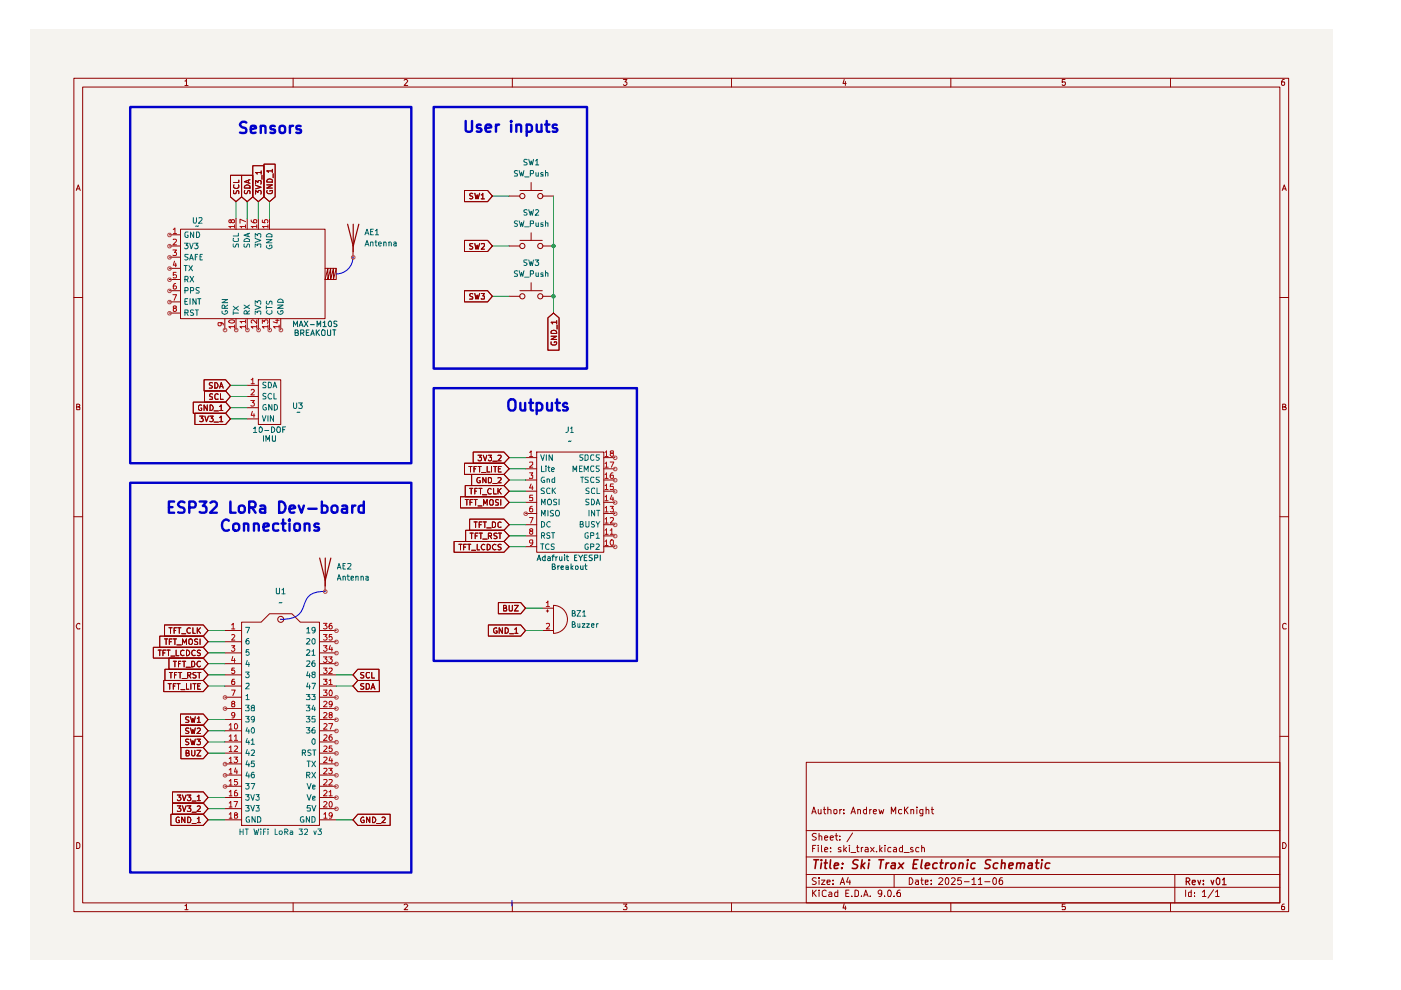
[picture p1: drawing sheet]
<svg xmlns="http://www.w3.org/2000/svg" width="297mm" height="210mm" viewBox="0 0 297 210" stroke-linecap="round" stroke-linejoin="round" font-family="sans-serif">
<path d="M6.3 6.4h276.2v197.1h-276.2z" fill="#f5f3ef"/>
<g fill="none" stroke="#910000" stroke-width=".21">
<path d="M15.7 16.6h257.5v176.7h-257.5zM17.5 18.5h253.9v172.9h-253.9zM39.2 17.2h.2l.1-.4v1.3M39.2 18.1h.7M62.1 16.6v1.9M85.7 17l.2-.2h.3l.2 .3-.7 1h.7M108.6 16.6v1.9M132.2 16.8h.7l-.4 .6 .4 .1v.4l-.2 .2h-.4l-.1-.2M155.1 16.6v1.9M179 16.8l-.3 .9h.7M179.2 17.3v.8M201.6 16.6v1.9"/>
<path d="M225.8 16.8h-.6v.6h.6l.1 .1-.1 .5-.4 .1-.2-.2M248.2 16.6v1.9M272.3 16.8h-.3a.93 .93 0 0 0-.2 1.2h.5l.1-.5-.1-.1h-.5l-.1 .1M48.9 37.2h2.3v4.5l-1.2 1.1-1.1-1.1zM49.6 39.2l-.1 .5 .5 .3 .6-.3-.1-.5M50.6 38.2v.5h-1.1M51.2 37.2h2.4v4.5l-1.2 1.1-1.2-1.1zM51.9 39.5l.4-.3 .4 .1 .3 .2v.4h-1.2zM52.7 38.2v.6M53 38.1l-1.2 .4 1.2 .4M53.6 35.1h2.4v6.6l-1.2 1.1-1.2-1.1zM54.2 39.3l1.2 .4-1.2 .3"/>
<path d="M54.2 39v-.7l.5 .4v-.3h.7l-.1 .6M55.4 36.6h-1.2l.3 .3M55.4 36.2v.7M55.5 37.2v.8M56 34.8h2.3v6.9l-1.2 1.1-1.1-1.1zM56.6 39.2h1.1l-1.1 .7h1.1M56.7 38h.9l.1 .2v.4h-1.1zM57.7 36.2h-1.1l.3 .4M57.7 35.9v.7M57.9 36.8v.9M112.6 38.7v1.7M16.2 40.4l.4-1.2 .4 1.2"/>
<path d="M16.3 40h.5M35.9 52.2h2.4M35.9 49.8h2.4M35.9 54.5h2.4M35.9 56.9h2.4M35.9 59.3h2.4M38.3 48.6h30.6v19h-30.6zM49.5 40.4l.1 .7h.4l.4-.7 .2 .2v.5M50 46.3v2.3M51.9 40.4l-.1 .5 .2 .2h.3l.4-.7 .3 .2v.5M52.4 46.3v2.3M54.2 41.1v-.7l.5 .4 .2-.4h.3l.2 .2-.1 .5"/>
<path d="M54.8 46.3v2.3M56.6 40.4v.3l.3 .4h.6l.2-.2v-.5h-.5v.2M57.1 46.3v2.3M68.9 56.9h2.4v2.4h-2.4l.6-2.4v2.4l.6-2.4v2.4l.6-2.4v2.4l.6-2.4M74.8 52.2v2.3M98.5 51h4.9l1 1.2-1 1.1h-4.9zM98.5 40.4h4.9l1 1.2-1 1.2h-4.9zM100.2 51.6h-.5v.6l.5 .1v.3l-.2 .2-.4-.1M100.2 41.1h-.5a.44 .44 0 0 0 0 .4 .44 .44 0 0 0 .5 .2v.4h-.6M100.7 51.6l.2 1.2 .3-.8 .1 .8 .4-1.2M100.7 41l.2 1.2 .3-.9 .1 .9 .4-1.2M102 51.7h.7v.5l-.7 .6h.7"/>
<path d="M102 41.3h.2l.2-.3v1.2M102 42.2h.7M107.9 41.6h2.3M107.9 52.2h2.3M110.2 40.4h4.8M110.2 51h4.8M112.6 49.4v1.6M112.6 59.9v1.7M115 41.6h2.3M115 52.2h2.3M271.9 40.4l.4-1.2 .4 1.2M272 40h.6"/>
<path d="M15.7 63.1h1.8M35.9 61.6h2.4M35.9 64h2.4M35.9 66.4h2.4M47.7 67.6v2.3M50 67.6v2.3M52.4 67.6v2.3M54.8 67.6v2.3M57.1 67.6v2.3M59.5 67.6v2.3M98.5 61.6h4.9l1 1.2-1 1.2h-4.9zM100.2 62.3h-.5v.4l.5 .2v.3v.2h-.6"/>
<path d="M100.7 62.2l.2 1.2 .3-.8 .1 .8 .4-1.2M102 62.2h.7l-.3 .5 .3 .1v.5h-.7M107.9 62.8h2.3M110.2 61.6h4.8M115 62.8h2.3M116.2 67.4l1.1-1 1.2 1v6.9h-2.3zM116.8 72.5v.5l.3 .2h.6l.2-.2v-.5h-.4v.1M116.8 71.3h1.2l-1.2 .7h1.2M116.8 70.3a.66 .66 0 0 1 .8-.3 .66 .66 0 0 1 .4 .7h-1.2zM118 68.3h-1.2l.4 .4M118 68v.7M118.1 68.9v.9"/>
<path d="M271.4 63.1h1.8M16.3 86.3h.4l.2-.3-.1-.2-.5-.1v1.2h.5l.1-.5-.2-.1M41 85.3h6.8l1.1 1.1-1.1 1.2h-6.8zM41.3 87.6h6.5l1.1 1.2-1.1 1.2h-6.5zM42.3 88.2h.8l-.4 .4 .4 .3-.1 .4h-.7M42.8 85.9h-.4l-.2 .1-.1 .8a.45 .45 0 0 0 .7 .2v-.5h-.2M43.3 80.5h4.5l1.1 1.2-1.1 1.2h-4.5zM43.3 82.9h4.5l1.1 1.2-1.1 1.2h-4.5zM43.4 88.2l.4 1.2 .4-1.2M43.9 85.9v1.1l-.6-1.1v1.1M44.4 88.2h.8l-.4 .4 .4 .3-.1 .4h-.7M44.5 85.9l.5 .1 .2 .5a.57 .57 0 0 1-.7 .5z"/>
<path d="M45 83.6l-.4-.1-.2 .2v.3l.6 .2v.5h-.6M45 81.2h-.6v.4l.5 .2 .1 .3-.1 .2h-.5M45.4 87.1h.9M45.4 89.5h.9M45.6 81.1a.66 .66 0 0 1 .6 .4 .66 .66 0 0 1-.2 .8h-.4zM46.2 83.7l-.3-.2-.3 .3v.6l.1 .3 .5-.1M46.6 86.2l.3-.3v1.1M46.6 82.3l.3-1.2 .4 1.2M46.6 88.6l.3-.4v1.2M46.6 87h.6M46.6 89.4h.6M46.7 82h.5"/>
<path d="M46.7 83.5v1.2h.6M52.4 81.7h2.4M52.4 84.1h2.4M52.4 86.4h2.4M52.4 88.8h2.4M54.8 80.5h4.7v9.5h-4.7zM98.5 98.2h8.3l1.1 1.2-1.1 1.2h-8.3zM99.4 98.9h.7M99.7 98.9v1.2M100.3 95.8h6.5l1.1 1.2-1.1 1.2h-6.5zM100.5 99.4h.3M101 98.9h-.5v1.2"/>
<path d="M101.3 96.5h.8l-.4 .4 .4 .3-.1 .4-.5 .1-.2-.2M101.3 98.9h.7M101.7 98.9v1.2M102.4 96.5l.5 1.2 .3-1.2M103.3 98.9v1.2h.6M103.5 96.5h.7l-.3 .4 .3 .1v.5l-.1 .2h-.4l-.2-.2M104.2 98.9v1.2M104.5 97.8h.9M104.6 98.9h.7M105 98.9v1.2M105.6 96.6l.6-.1 .1 .2-.1 .3-.6 .7h.7M105.7 99.4h.4"/>
<path d="M106.3 98.9h-.6v1.2h.6M111.4 97h2.4M111.4 99.4h2.4M113.8 95.8h14.2v21.3h-14.2zM128 97h2.4M128 99.4h2.4M271.9 86.3l.6-.1v-.4l-.6-.1v1.2h.6l.2-.4-.3-.2M15.7 109.6h1.8M96.3 114.8h10.5l1.1 1.1-1.1 1.2h-10.5zM97.3 115.4h.7M97.6 105.3h9.2l1.1 1.2-1.1 1.2h-9.2zM97.6 115.4v1.2"/>
<path d="M98.3 116h.4M98.6 103h8.2l1.1 1.1-1.1 1.2h-8.2zM98.6 105.9h.7M98.7 112.4h8.1l1.1 1.2-1.1 1.2h-8.1zM98.9 115.4h-.6v1.2M99 105.9v1.2M99.1 115.4h.7M99.5 115.4v1.2M99.6 110.1h7.2l1.1 1.2-1.1 1.1h-7.2zM99.6 103.5h.6M99.7 106.5h.4M99.7 113h.6"/>
<path d="M99.9 103.5v1.2M100 100.6h6.8l1.1 1.2-1.1 1.2h-6.8zM100 113v1.2M100 116.7h.8M100.2 105.9h-.5v1.2M100.5 110.7h.7M100.5 105.9h.7M100.7 104.1h.3M100.8 113.6h.4M100.8 105.9v1.2M100.8 110.7v1.1M101.2 103.5h-.5v1.2"/>
<path d="M101.2 115.4v1.2h.5M101.3 113h-.5v1.2M101.3 107.3h.9M101.5 103.5h.7M101.6 111.3h.4M101.6 113h.7M101.8 101.3h-.5l-.2 .5 .2 .6 .6-.1v-.4h-.3M101.9 103.5v1.2M101.9 113v1.2M102.1 100.2h.9M102.2 110.7h-.6v1.1M102.3 104.9h.9"/>
<path d="M102.4 114.3h.9M102.4 110.7h.7M102.5 107.1v-1.2l.4 .9 .4-.9v1.2M102.8 115.5a.55 .55 0 0 0-.8 .5 .55 .55 0 0 0 .8 .5M102.8 110.7v1.1M103 101.3v1.1l-.6-1.1v1.1M103.2 111.9h.9M103.3 115.4l.6 .2 .1 .3-.1 .5-.4 .2h-.2zM103.5 113.6h.6l.1-.5-.7-.1v1.2M103.5 101.3h.6l.1 .2v.6l-.1 .3h-.6zM103.9 106.1l.2-.2 .5 .2v.8l-.2 .2h-.4l-.2-.3zM103.9 113.6l.3 .6"/>
<path d="M104.1 103.7l-.2-.2a.67 .67 0 0 0-.5 .6 .67 .67 0 0 0 .2 .6l.5-.1M104.4 110.7h.3l.4 .2v.7l-.4 .2h-.3zM104.5 102.5h.9M104.6 103.5v1.2h.6M105.2 115.5a.55 .55 0 0 0-.8 .5 .55 .55 0 0 0 .8 .5M105.4 113.1h-.7v.4l.7 .4-.2 .3-.5-.1M105.6 101.3h.6l.1 .1-.1 .4-.6 .6h.7M105.6 103.5v1.2M105.7 106l-.5-.1-.1 .2v.3l.6 .3-.1 .4h-.5M105.7 113h.6M105.7 104.1l.6 .6M106 113v1.2"/>
<path d="M106.2 105.9v1.2M106.3 110.7h-.4l-.3 .2v.7l.3 .2h.4M106.3 115.5l-.5-.1-.2 .3 .1 .2 .5 .2v.4h-.6M106.3 103.5l-.7 .7M111.4 101.8h2.4M111.4 104.1h2.4M111.4 106.5h2.4M111.4 108.9h2.4M111.4 111.3h2.4M111.4 113.6h2.4M111.4 115.9h2.4M128 101.8h2.4"/>
<path d="M128 104.1h2.4M128 106.5h2.4M128 108.9h2.4M128 111.3h2.4M128 113.6h2.4M128 115.9h2.4M271.4 109.6h1.8M16.9 132.3l-.1-.1a.66 .66 0 0 0-.6 .4 .66 .66 0 0 0 .2 .7h.5M32.5 137.2h10.6l1 1.2-1 1.1h-10.6zM33.5 137.8h.7M33.9 134.9h9.2l1 1.2-1 1.1h-9.2zM33.9 137.8v1.2"/>
<path d="M34.5 138.4h.5M34.9 132.5h8.2l1 1.2-1 1.2h-8.2zM34.9 135.5h.7M35.1 137.8h-.6v1.2M35.2 135.5v1.2M35.4 137.8h.7M35.7 137.8v1.2M35.8 139.5h7.3l1 1.2-1 1.2h-7.3zM35.8 133.1h.7M35.9 136.1h.4M36.2 133.1v1.2M36.2 139.1h.9"/>
<path d="M36.5 135.5h-.6v1.2M36.7 135.5h.7M36.9 133.7h.4M37.1 135.5v1.2M37.3 137.8v1.2h.6M37.4 133.1h-.5v1.2M37.5 136.7h.9M37.7 133.1h.7M38 133.1v1.2M38.5 134.4h.9M38.7 136.7v-1.2l.4 .8 .4-.8v1.2M39 137.9l-.2-.1a.6 .6 0 0 0-.5 .6 .6 .6 0 0 0 .5 .6l.2-.1"/>
<path d="M39.5 137.8a.6 .6 0 0 1 .7 .6 .6 .6 0 0 1-.7 .6zM40 135.6l.6-.1a.65 .65 0 0 1 .2 .6 .65 .65 0 0 1-.5 .6l-.3-.2zM40.4 133.2l-.3-.1a.6 .6 0 0 0-.5 .6 .6 .6 0 0 0 .5 .6l.3-.1M40.9 133.1v1.2h.5M41.4 137.9l-.3-.1a.6 .6 0 0 0-.5 .6 .6 .6 0 0 0 .5 .6l.3-.1M41.8 133.1v1.2M41.9 135.6l-.4-.1-.3 .2 .3 .4 .4 .1v.4h-.7M42 133.6l.5 .7M42.4 135.5v1.2M42.5 137.9h-.6v.4l.5 .2 .1 .3-.3 .2-.4-.1M42.5 133.1l-.7 .7M47.7 133.7h3.5"/>
<path d="M47.7 138.4h3.5M47.7 136.1h3.5M51.2 131.9h4.2l1.7-1.8h4.8l1.8 1.8h4v43.1h-16.5zM59.6 131.3h.1M67.7 133.7h3.6M67.7 138.4h3.6M67.7 136.1h3.6M68.9 123v2.4M103.5 132.5h6.9l1 1.2-1 1.2h-6.9zM105.3 133.2l-.2-.1a.61 .61 0 0 0-.5 .6 .61 .61 0 0 0 .6 .6l.2-.1v-.4h-.2M105.7 127.8h4.7l1 1.1-1 1.2h-4.7zM106.5 133.1v1.2l-.7-1.2v1.2"/>
<path d="M106.8 128.9h.6v-.4l-.2-.1h-.4v1.1h.6v-.3l-.2-.3M107.1 133.1l.6 .2 .1 .3-.1 .5-.3 .2h-.3zM107.9 128.4l.1 1.1h.5l.1-1.1M108 134.4h.9M109.1 128.4h.8l-.8 1.1h.8M109.1 133.4l.4-.3v1.2M109.1 134.3h.7M115 128.9h2.3M115 133.7h2.3M115.8 129.5h.5M116.1 129.3v.5M117.4 128.4a2.96 2.96 0 0 1 2.9 2.9 2.96 2.96 0 0 1-2.9 3z"/>
<path d="M272.7 132.3l-.4-.1-.4 .3v.6l.2 .2h.6M15.7 156.1h1.8M34.7 144.3h8.4l1 1.2-1 1.1h-8.4zM35 141.9h8.1l1 1.2-1 1.2h-8.1zM35.6 144.9h.7M35.9 142.6h.7M36 144.9v1.2M36.2 142.6v1.2M36.7 145.5h.4M36.7 140.2h.7M37 143.1h.3M37.1 140.2v1.2"/>
<path d="M37.3 144.9h-.6v1.2M37.5 142.6h-.5v1.2M37.5 144.9h.7M37.8 144.9v1.2M37.8 142.6h.7M37.8 140.7h.4M38.2 142.6v1.2M38.3 151.4h4.8l1 1.2-1 1.2h-4.8zM38.3 156.1h4.8l1 1.2-1 1.2h-4.8zM38.3 153.8h4.8l1 1.1-1 1.2h-4.8zM38.4 158.5h4.7l1 1.2-1 1.2h-4.7zM38.4 140.2h-.6v1.2"/>
<path d="M38.4 146.2h.8M38.6 143.8h.9M38.7 140.2h.7M39 140.2v1.2M39.5 159.7h.4l.1-.2v-.3l-.1-.1h-.4v1.2l.5-.1 .1-.3-.2-.2M39.5 141.5h.9M39.5 144.9v1.2h.5M39.8 143.2l.6-.1v-.5h-.6v1.2M40 152.1l-.5-.1-.1 .1v.4l.6 .3-.1 .4h-.5M40 156.8h-.6v.3l.6 .5-.2 .3-.4-.1M40 154.4l-.5-.1-.1 .2v.4l.6 .3-.2 .3-.4-.1M40 143.2l.5 .6"/>
<path d="M40.4 152l.3 1.2 .2-.9 .2 .9 .3-1.2M40.4 156.7l.3 1.2 .2-.8 .2 .8 .3-1.2M40.4 154.3l.3 1.2 .2-.8 .2 .8 .3-1.2M40.5 144.9v1.2M40.6 159.1v.9a.35 .35 0 0 0 .4 .3 .35 .35 0 0 0 .3-.3v-.9M40.6 140.2h.5a.66 .66 0 0 1 .2 .8 .66 .66 0 0 1-.7 .4zM40.9 144.9h.7M41.2 144.9v1.2M41.6 142.6h-.5l-.2 .1 .2 .4 .5 .2v.3l-.2 .2-.5-.1M41.7 159.1h.9l-.9 1.2h.9M41.7 156.7h.8l-.4 .4 .3 .1v.6h-.7M41.8 152.3l.4-.3v1.2"/>
<path d="M41.8 154.5l.4-.2 .3 .4-.8 .8h.8M41.8 153.2h.7M41.9 145.5h.4M41.9 142.6h.7M42.2 142.6v1.2M42.5 144.9h-.6v1.2h.6M42.5 140.3l-.5-.1a.67 .67 0 0 0-.3 .7 .67 .67 0 0 0 .5 .5l.3-.2M47.7 145.5h3.5M47.7 143.1h3.5M47.7 140.7h3.5M47.7 147.8h3.5M47.7 150.2h3.5"/>
<path d="M47.7 152.6h3.5M47.7 154.9h3.5M47.7 157.3h3.5M47.7 159.7h3.5M67.7 145.5h3.6M67.7 143.1h3.6M67.7 140.7h3.6M67.7 147.8h3.6M67.7 150.2h3.6M67.7 152.6h3.6M67.7 154.9h3.6M67.7 157.3h3.6"/>
<path d="M67.7 159.7h3.6M75.9 144.3h4.5v2.3h-4.5l-1.1-1.1zM75.9 141.9h4.4v2.4h-4.4l-1.1-1.2zM77.1 144.9h-.5l-.1 .2 .1 .4 .5 .1v.4l-.1 .1-.5-.1M77.1 142.6h-.5l-.1 .1 .1 .4 .5 .2v.3l-.1 .2-.5-.1M77.6 144.9h.5l.2 .3v.6l-.3 .3h-.4zM78.3 142.7l-.5-.1-.2 .2 .1 .8 .3 .2 .3-.2M78.7 146.1l.4-1.2 .4 1.2M78.8 142.6v1.2h.6M78.8 145.8h.5M271.4 156.1h1.8M16.3 178.6h.3l.3 .4v.6l-.3 .3h-.3z"/>
<path d="M36.2 172.6h6.9l1 1.2-1 1.2h-6.9zM36.6 167.9h6.5l1 1.2-1 1.2h-6.5zM36.6 170.3h6.5l1 1.1-1 1.2h-6.5zM37.6 168.6h.8l-.5 .4 .4 .1 .1 .4-.3 .3h-.3l-.2-.2M37.6 170.9h.8l-.5 .5 .5 .1v.4l-.2 .1h-.6M38 173.3l-.3-.1-.4 .4v.6l.2 .2h.5v-.5h-.2M38.7 168.6l.3 1.2 .5-1.2M38.7 170.9l.3 1.1 .5-1.1M39.2 173.2v1.2l-.7-1.2v1.2M39.7 168.6h.8l-.5 .4 .5 .2-.1 .5-.5 .1-.2-.2M39.7 170.9h.8l-.5 .5h.4l.1 .1-.1 .5h-.7M39.8 173.2a.66 .66 0 0 1 .6 .5 .66 .66 0 0 1-.2 .7h-.4z"/>
<path d="M40.7 174.6h.9M40.7 169.8h.9M40.7 172.2h.9M41.8 173.6l.4-.4v1.2M41.8 168.9l.4-.3v1.2M41.8 171l.4-.1 .3 .3-.8 .8h.8M41.8 174.4h.7M41.8 169.8h.7M47.7 162h3.5M47.7 164.3h3.5M47.7 166.7h3.5M47.7 169.1h3.5"/>
<path d="M47.7 171.4h3.5M47.7 173.8h3.5M67.7 162h3.6M67.7 164.3h3.6M67.7 166.7h3.6M67.7 169.1h3.6M67.7 171.4h3.6M67.7 173.8h3.6M75.9 172.6h6.8v2.4h-6.8l-1.1-1.2zM77.1 173.3l-.1-.1a.66 .66 0 0 0-.5 .5 .66 .66 0 0 0 .2 .7l.5-.1v-.4h-.2M78.4 173.2v1.2l-.7-1.2v1.2M79 173.2a.66 .66 0 0 1 .6 .5 .66 .66 0 0 1-.2 .7h-.4z"/>
<path d="M79.8 174.6h1M81 173.4l.4-.2 .3 .4-.8 .8h.8M170.9 161.6h100.5v29.8h-100.5zM170.9 176.1h100.5M172.1 172.6l.5-1.5 .5 1.5M172.2 172.1h.7M172.3 179.9h.4M173 179.2h-.7v1.4M173.1 176.8l-.6-.1-.3 .3 .1 .3 .7 .2 .1 .2a.51 .51 0 0 1-.4 .4 .51 .51 0 0 1-.5 0M173.5 179.2v.1M173.5 171.6l.1 .9 .3 .1 .2-.2M173.5 179.7v.9"/>
<path d="M173.7 177.3l.3-.1 .2 .2v.7M173.7 176.7v1.4M174.1 171.6v1M174.2 179.2v1.2l.1 .2M174.6 171.6h.5M174.8 171.1v1.2l.3 .3M174.8 177.6l.7-.1-.1-.2-.4-.1-.2 .2 .1 .7h.5M175.5 171.7l.4-.1 .3 .2v.8M175.5 171.1v1.5M176 177.6l.7-.1-.1-.2-.4-.1-.2 .2 .1 .7h.5M176.1 179.7v.2M176.8 171.7h.1a.36 .36 0 0 1 .6 .2l-.1 .6-.4 .1-.2-.2z"/>
<path d="M177 177.2h.6M177.3 176.7v1.2l.3 .2M178.1 178v.1M178.1 177.3v.1M178.1 171.6v1M178.3 179.7a.35 .35 0 0 0-.4 0 .35 .35 0 0 0-.2 .3l.6 .3v.3h-.6M178.5 171.6l-.4 .3M178.9 172.4v.2M178.9 171.7v.1M178.9 179.2v1.4M179.5 179.7l-.6 .6M180.1 179.2v.1"/>
<path d="M180.1 179.7v.9M180.4 172.6l.5-1.5 .5 1.5M180.6 172.1h.7M180.8 176.6l-1.2 1.9M181.6 179.7h.5M181.8 179.2v1.2l.1 .2h.2M181.9 171.7l.4-.1 .2 .2v.8M181.9 171.6v1M182.6 179.7v.9M183 179.7l-.4 .1v.2M183.5 179.7h.4l.2 .2v.7h-.6l-.1-.3 .2-.2 .5-.1M183.7 171.7l-.4-.1-.3 .3v.4l.3 .3 .4-.1"/>
<path d="M183.7 171.1v1.5M184.4 171.6v1M184.6 179.7l.7 .9M184.7 171.6l-.3 .3M185.2 172h.6l-.1-.4-.5 .2v.5l.2 .3 .4-.1M185.3 179.7l-.7 .9M186.4 171.6l.2 1 .3-.7 .2 .7 .3-1M186.5 179.2v1.4M187 179.7l-.5 .6M187.6 179.2v.1M187.6 179.7v.9M188.9 179.7h-.4a.59 .59 0 0 0-.1 .9h.5"/>
<path d="M189 172.6v-1.5l.4 1 .5-1v1.5M189.5 179.7h.4l.2 .2v.7h-.6v-.4l.6-.2M191.2 171.7l-.4-.1-.3 .3v.4l.3 .3 .4-.1M191.3 179.2v1.4l-.5-.1a.6 .6 0 0 1 .1-.8h.4M191.8 171.1v1.5M191.9 171.7l.6 .9M192.5 171.1l-.7 .9M193.1 171.7h.6v.9M193.1 171.6v1M193.5 179.7h-.3l-.2 .2 .2 .3 .4 .1-.1 .3h-.5M194.4 171.1v.2M194.4 171.6v1"/>
<path d="M194.8 179.7h-.4a.59 .59 0 0 0-.1 .9h.5M195.4 179.8l.2-.1h.3l.1 .9M195.4 179.2v1.4M195.7 171.6l-.1 1.4h-.5M195.7 171.7l-.5-.1-.2 .3v.4l.2 .3 .5-.1M196.3 171.7l.5-.1 .1 .2v.8M196.3 171.1v1.5M197.4 171.6h.6M197.6 171.1v1.2l.4 .3M271.9 178.6a.65 .65 0 0 1 .8 .7 .65 .65 0 0 1-.8 .6zM39.2 192h.2l.1-.3v1.2M39.2 192.9h.7"/>
<path d="M62.1 191.4v1.9M85.7 191.9l.2-.2h.3l.2 .2-.7 1h.7M108.6 191.4v1.9M132.2 191.7h.7l-.4 .5 .4 .2v.3l-.1 .2-.6-.1M155.1 191.4v1.9M170.9 188.1h100.5M170.9 185.4h100.5M170.9 181.7h100.5M172.3 188.7v1.4M172.5 189.3l.6 .8M173.1 186.2l-.6-.1-.3 .3 .3 .4 .6 .3a.51 .51 0 0 1-.4 .4 .51 .51 0 0 1-.5 0M173.1 188.7l-.8 .8"/>
<path d="M173.7 188.7v.2M173.7 186.1v.2M173.7 186.6v.9M173.7 189.1v1M174.2 186.6h.7l-.7 .9h.7M174.8 180.2l.7-.2-.1-.3h-.4l-.2 .2 .1 .7h.5M175.2 188.9l-.4-.2-.5 .4 .1 .8 .2 .2 .6-.1M175.3 187l.7-.1-.1-.3h-.5l-.1 .2 .1 .7h.5M175.8 189.2l.4-.1 .2 .3v.7h-.6l-.1-.4 .7-.2M176.1 180.5v.1M176.6 187.4v.1M176.6 186.6v.2"/>
<path d="M177.6 188.7v1.4h-.6v-.9h.6M178.1 187.5l.5-1.4 .5 1.4M178.3 187.1h.6M179 191.6l-.3 .9h.7M179.1 180.1l.4 .5M179.2 192.1v.8M179.3 189.4h.5M179.8 186l-.3 1h.8M180 188.7h-.7v1.4h.7M180.2 186.6v.9M180.4 180.8h1M180.6 190v.1"/>
<path d="M181.3 188.7h.3l.4 .4v.6l-.2 .4h-.5zM182.6 190v.1M183.1 190.1l.5-1.4 .5 1.4M183.2 189.7h.7M184.5 190v.1M185.8 180.5v.1M186.6 180.1l.4 .5M186.9 189.3v.2l-.5 .1-.2-.3v-.3l.2-.3 .5 .2v.8l-.2 .4h-.3M187.5 190v.1M188.2 189l.3-.3a.78 .78 0 0 1 .6 .6 .78 .78 0 0 1-.3 .8l-.5-.1zM189.6 190v.1M189.6 185.4v2.7"/>
<path d="M190.8 188.7l-.5 .2-.1 .9 .1 .3 .6-.1-.1-.7-.4-.1-.2 .3M191.7 180.8h1.1M192.8 186.1a.72 .72 0 0 1 .8 .7 .72 .72 0 0 1-.8 .7zM194.1 186.6h.5l.1 .9M194.7 186.9h-.4l-.2 .3 .2 .3h.4M195.2 186.6h.5M195.4 186.1v1.2l.3 .2M196.2 187l.6-.1v-.3h-.6v.9h.6M197.4 187.4v.1M197.4 186.6v.2M199.1 186.3v-.1a.47 .47 0 0 1 .8 .3l-.9 1h.9M200.5 186.3l.2-.2a.8 .8 0 0 1 .5 .7 .8 .8 0 0 1-.5 .7l-.2-.1-.1-.5z"/>
<path d="M201.6 191.4v1.9M201.8 186.3l.1-.2h.4l.2 .4-.8 1h.8M203.8 186.1h-.7l-.1 .7 .3-.2 .4 .1 .2 .6a.52 .52 0 0 1-.9 .1M204.5 186.9h1M206.1 186.5l.4-.4v1.4M206.1 187.5h.8M207.4 186.5l.5-.4v1.4M207.4 187.5h.8M208.8 186.9h1.1M210.7 186.2l.3-.1 .2 .3v.9l-.2 .2a.78 .78 0 0 1-.6-.5 .78 .78 0 0 1 .3-.8zM212.5 186.1a.59 .59 0 0 0-.7 .6l.1 .8h.6v-.8l-.4-.1-.3 .3M225.8 191.7h-.6v.6l.6-.1 .1 .2-.1 .5-.6-.1"/>
<path d="M248.2 191.4v1.9M249.1 185.4v6M251.4 188.7v1.4M252.6 188.7v1.4h-.5l-.1-.8 .2-.2 .4 .1M253.2 190v.1M253.2 189.2v.2M254.9 189.1l.5-.4v1.4M254.9 190.1h.8M257.3 188.6l-1.2 1.8M257.7 189.1l.4-.4v1.4M257.7 190.1h.8M272.3 191.7h-.3a.93 .93 0 0 0-.2 1.2h.5l.1-.5-.1-.2h-.5l-.1 .2"/>
<circle cx="110.7" cy="41.6" r=".55"/>
<circle cx="110.7" cy="52.2" r=".55"/>
<circle cx="114.6" cy="41.6" r=".55"/>
<circle cx="114.6" cy="52.2" r=".55"/>
<circle cx="110.7" cy="62.8" r=".55"/>
<circle cx="114.6" cy="62.8" r=".55"/>
<circle cx="59.5" cy="131.3" r=".64"/>
</g>
<g fill="none" stroke="#910000" stroke-width=".25">
<path d="M73.7 47.5l1.2 4.7 1.2-4.7M74.9 47.5v5.9M67.8 118.3l1.2 4.8 1.1-4.8M69 118.3v5.9M251.5 186.9h.5l.3-.3v-.2l-.3-.3h-.5v1.5M251.8 186.9l.5 .7M252.8 187.1l.6-.1v-.4h-.5l-.1 .2 .1 .7h.5M254 186.6l.3 1 .3-1M255.1 187.4v.2M255.1 186.6v.2M256.8 186.6l.3 1 .2-1M258 186.2l.3-.1 .3 .3v.8l-.3 .4a.9 .9 0 0 1-.3-1.4z"/>
<path d="M259.2 186.6l.3-.5v1.5M259.2 187.6h.8"/>
</g>
<g fill="none" stroke="#910000" stroke-width=".34">
<path d="M172.6 182.3h1M173.1 182.3l-.3 1.8M174.2 182.3v.2M174.2 183l-.2 1.1M174.8 183h.6M175.1 182.3l-.2 1.8h.4M176.1 182.3l-.2 1.6 .3 .2M176.9 183.6l.9-.2-.1-.4h-.7l-.1 .9 .1 .2h.6M178.5 184v.1M178.6 183v.2M181.9 182.4l-.6-.1-.5 .4 .2 .4 .8 .4 .1 .1-.2 .4-.3 .1h-.7M182.8 182.3l-.3 1.8"/>
<path d="M182.8 183.5l.5 .6M183.4 183l-.8 .6M184.2 183l-.1 1.1M184.3 182.3l-.1 .2 .2-.1-.1-.1-.1 .2M186.4 182.3h1M186.9 182.3l-.3 1.8M188 183l-.2 1.1M188.5 183l-.6 .3M189.1 183h.7l-.1 1.1M189.8 183.4l-.8 .2a.36 .36 0 0 0 .1 .5h.6M190.6 183l.8 1.1M191.6 183l-1.2 1.1"/>
<path d="M193.6 183.2h.7M194.6 182.3h-.8l-.3 1.8h.9M195.5 182.3l-.3 1.6 .3 .2M196.2 183.6l.9-.2-.1-.4h-.7l-.1 .9 .1 .2h.6M198.7 183a.65 .65 0 0 0-.9 .3v.7a.64 .64 0 0 0 .8 .1M199.3 183h.7M199.6 182.3l-.2 1.6 .4 .2M200.6 183l-.2 1.1M201.2 183h-.5l-.1 .3M201.6 183.3l.4-.3h.4l.2 .3-.1 .5a.56 .56 0 0 1-.9 .2zM203.5 183.1l.2-.1h.4l-.1 1.1M203.5 183l-.2 1.1"/>
<path d="M205.1 183l-.1 1.1M205.2 182.3l-.1 .1v.1l.1-.2-.1 .2M206.8 183h-.7l-.3 .8 .3 .3h.6M210.1 182.4a.73 .73 0 0 0-1.1 .3v.4l.7 .3 .2 .4a.79 .79 0 0 1-1.1 .3M211.6 183a.65 .65 0 0 0-.9 .3v.7l.2 .1h.5M212.3 183.1l.4-.1h.4l-.1 1.1M212.4 182.3l-.1 1.8M213.9 183.6l.9-.2v-.4h-.6l-.2 .2v.9h.6M215.6 183.1l.3-.1h.4v1.1M215.6 183l-.1 1.1M216.4 183.2a.47 .47 0 0 1 .4-.2 .47 .47 0 0 1 .5 .2l-.2 .9M218.1 183h.8l-.1 1.1"/>
<path d="M218.9 183.4l-.9 .2a.36 .36 0 0 0 .2 .5h.6M219.5 183h.8M219.9 182.3l-.2 1.6 .4 .2M220.9 183l-.2 1.1M221 182.3l-.1 .2 .2-.1-.1-.1-.1 .2M222.6 183h-.8l-.2 .8 .3 .3h.5"/>
</g>
<g fill="none" stroke="#004848" stroke-width=".21">
<path d="M62.2 69.3v-1.2l.5 .8 .4-.8v1.2M62.6 70.5l.6-.1v-.2l-.2-.3h-.4v1.2h.6v-.5l-.2-.1M63.4 69.3l.4-1.2 .5 1.2M63.6 68.9h.5M63.8 70.6h.5l.1-.2v-.3l-.1-.2h-.5v1.2M64.1 70.6l.3 .5M64.5 68.1l.8 1.2M64.9 70.5h.5M65.3 68.1l-.8 1.2M65.5 69.9h-.6v1.2h.6M65.8 68.8h.8M65.9 71.1l.4-1.2 .3 1.2"/>
<path d="M66 70.8h.5M67.1 69.9v1.2M67.2 69.3v-1.2l.4 .8 .4-.8v1.2M67.2 70.4l.5 .7M67.7 69.9l-.6 .7M68.4 69.9l.5 .2v.9l-.2 .1h-.4a.86 .86 0 0 1 .1-1.2zM68.5 68.4l.3-.3v1.2M68.5 69.3h.7M69.4 69.9v1.1l.2 .1 .5-.1v-1.1M69.8 68.2l.2-.1 .3 .2v.7l-.4 .3a.7 .7 0 0 1-.1-1.1zM70.5 69.9h.7M70.9 69.9v1.2"/>
<path d="M71.5 68.2h-.7v.3l.7 .4-.3 .4-.4-.1M53.8 90.8l.3-.3v1.2M53.8 91.7h.6M55 90.6l.3-.1a.64 .64 0 0 1 .4 .6 .64 .64 0 0 1-.5 .6l-.3-.3zM55.9 92.4v1.2M56.1 91.3h.9M56.4 93.6v-1.2l.4 .8 .3-.8v1.2M57.6 90.5a.6 .6 0 0 1 .7 .6 .6 .6 0 0 1-.7 .6zM57.7 92.4l.1 1.2h.5l.1-1.2M58.9 90.5l.5 .2v.8l-.5 .2a.78 .78 0 0 1 0-1.2zM59.9 91.1h.5M60.5 90.5h-.6v1.2"/>
<path d="M113.9 118.9l.4-1.2 .3 1.2M114 118.5h.6M115.6 118.1l-.4-.1-.2 .3v.3l.2 .3 .4-.1M115.6 117.7v1.2M116.2 118.1l.3-.1 .2 .2v.7M116.7 118.4h-.5l-.1 .1 .1 .4 .5-.1M117 118h.5M117.5 117.7h-.2l-.1 .2v1M117.9 118v.9M118.2 118l-.3 .3M118.3 120v.7M118.6 118v.7l.2 .2 .3-.2"/>
<path d="M118.6 120l-.3 .1v.1M119.1 118v.9M119.7 117.7v.1M119.7 118v.9M120.1 118h.5M120.2 117.7v1l.4 .2M121.1 119.5v1.2M121.5 120l-.4 .4M121.8 118.2h.4M122.3 117.7h-.5v1.2h.5M122.7 117.7l.4 .6 .4-.6M123.1 120v.6h.5"/>
<path d="M123.1 118.3v.6M123.6 120v.7M123.9 118.2h.4M124 120h.5M124.1 119.5v1.1l.4 .1M124.5 117.7h-.6v1.2h.6M125.6 117.7h-.5l-.2 .2 .2 .3 .5 .2v.3l-.2 .2-.5-.1M126.1 118.3l.6-.1v-.4l-.6-.1v1.2M127.3 117.7v1.2M117.1 120.1h.5v-.5l-.5-.1v1.2h.4l.3-.4-.4-.2M119 120.3l.5-.1v-.1h-.5v.5h.5M120 120.1h.5v.6"/>
<path d="M120.5 120.2l-.5 .1v.3h.5M121.2 120.3l.3 .4M122 120.1h.5v.5h-.5z"/>
</g>
<g fill="none" stroke="#b90000" stroke-width=".21">
<path d="M36.7 53h.7l-.4 .5 .4 .2v.3l-.1 .2-.6-.1M36.7 48.7l.4-.4v1.2M36.7 50.8l.6-.1 .1 .4-.7 .8h.7M36.7 49.5h.7M37 55.4l-.3 .8h.7M37.3 55.8v.8M37.3 57.7h-.6v.6h.6l.1 .1v.4l-.1 .1-.6-.1M49 46.8l.3-.2 .4 .1v.5h-.6l-.1-.5a.31 .31 0 0 0-.4 0 .31 .31 0 0 0 .1 .5h.2l.1-.2M49.7 48h-1.2l.4 .3M49.7 47.7v.6M52.1 48h-1.2l.3 .3M52.1 47l-1.2-.5v.8"/>
<path d="M52.1 47.7v.6M53.3 46.7v.2a.93 .93 0 0 0 1.1 .3v-.5l-.5-.1-.1 .1v.5h.1M54.4 48h-1.1l.3 .3M54.4 47.7v.6M55.6 46.7v.5h.6l-.2-.1 .1-.4h.6v.5M56.8 48h-1.2l.4 .3M56.8 47.7v.6M36.7 62.5h.7l-.5 1.2M36.9 65.4l-.2-.1v-.4h.6v.4l-.6 .1v.6h.2h.4l.1-.2-.2-.4M37.3 60.1l-.4 .1-.2 .3v.7h.6l.1-.4-.1-.2h-.5l-.1 .2M46.7 68.4l.2 .1v.4l-.2 .2h-.3l-.2-.2 .1-.5h.8l.2 .2v.3M48.5 68.1l.2-.2 .6-.1 .4 .2v.3a.75 .75 0 0 1-1.2-.2z"/>
<path d="M49.7 69.3h-1.2l.4 .3M49.7 68.9v.7M52.1 69.3h-1.2l.3 .3M52.1 68.2h-1.2l.3 .3M52.1 67.8v.7M52.1 68.9v.7M54.4 69.3h-1.1l.3 .3M54.4 67.8v.8l-.8-.8-.3 .3 .1 .4M54.4 68.9v.7M55.6 68.6v-.8l.4 .4 .3-.4 .4 .1v.7M56.8 69.3h-1.2l.4 .3M56.8 68.9v.7"/>
<path d="M58.4 67.9h.8M58.8 67.7v.8l-.9-.3M59.2 69.3h-1.2l.3 .3M59.2 68.9v.7M53.2 84.9h.7l-.4 .4 .3 .1v.6h-.6M53.3 80.5l.3-.3v1.2M53.3 82.7l.4-.2 .2 .4-.7 .8h.7M53.3 81.4h.6M53.5 87.2l-.2 .9h.7M53.8 87.7v.8M112.3 95.9l.3-.3v1.2M112.3 98h.6v.5l-.6 .6h.6"/>
<path d="M112.3 96.8h.6M128.3 95.9l.3-.3v1.2M128.3 98.3l.3-.3v1.1M128.3 96.8h.6M128.3 99.1h.6M129.4 98h.7l-.5 1.1M129.6 96.1l-.2-.3 .1-.2h.5v.3l-.6 .4v.2l.2 .3 .4-.2v-.4l-.1-.1M112.3 100.2h.6l-.3 .6h.3v.5h-.6M112.3 109.7h.7l-.5 1.2M112.5 112.6l-.2-.2 .2-.3 .4 .1v.3a.51 .51 0 0 0-.5 .7h.5v-.5l-.1-.1M112.6 102.6l-.3 .9h.7M112.9 107.4h-.3a.73 .73 0 0 0-.1 1.1h.4v-.6l-.4-.1-.2 .2"/>
<path d="M112.9 103v.8M112.9 105h-.5l-.1 .6 .6-.1v.6h-.6M112.9 115v.1h-.5l-.1-.1v-.4l.1-.1 .5 .1v.7l-.1 .3-.4 .1M128.3 100.6l.3-.4v1.2M128.3 103l.3-.4v1.2M128.3 105.3l.3-.3v1.2M128.3 107.7l.3-.3v1.1M128.3 110.1l.3-.4v1.2M128.3 112.4l.3-.3v1.2M128.3 114.8l.3-.3v1.2M128.3 101.4h.6M128.3 103.8h.6"/>
<path d="M128.3 106.2h.6M128.3 108.5h.6M128.3 110.9h.6M128.3 113.3h.6M128.3 115.7h.6M129.4 107.4h.6l-.3 .4 .3 .1v.6h-.6M129.4 109.8h.6v.4l-.6 .7h.6M129.4 112.4l.3-.3v1.2M129.4 113.3h.6M129.5 114.5h.4l.1 .1v.8l-.2 .3a.71 .71 0 0 1-.3-1.2zM129.7 105l-.3 .8h.7M130 100.2l-.5 .2-.1 .9 .1 .1 .5-.1v-.5h-.5l-.1 .1"/>
<path d="M130 105.4v.8M130 102.6h-.5l-.1 .6 .6-.1v.6h-.6M49.1 132.5l.3-.3v1.1M49.1 134.6l.4-.1 .3 .3-.7 .9h.7M49.1 136.9h.7l-.4 .4 .3 .1v.6l-.5 .1-.1-.2M49.1 133.3h.7M49.4 139.2l-.3 .8h.8M49.7 139.6v.9M68.6 132.2h.7l-.4 .4 .4 .2v.5h-.7M68.6 134.5h.7l-.4 .5 .4 .2v.4h-.7M68.6 136.9h.7l-.4 .4 .4 .1v.4l-.2 .3h-.4l-.1-.2M68.6 139.3h.7l-.4 .4 .4 .1v.4l-.2 .3h-.4l-.1-.2"/>
<path d="M69.7 139.3h.7l-.4 .4 .4 .1v.6l-.6 .1-.1-.2M70 136.8l-.2 .9h.7M70.4 132.2h-.5l-.1 .9a.35 .35 0 0 0 .3 .3 .35 .35 0 0 0 .3-.3v-.3l-.2-.2-.4 .2M70.4 134.5h-.6v.6l.1-.1h.5v.6h-.6M70.4 137.2v.9M115.8 127.8h.2l.2-.4v1.2M115.8 132.2h.7v.5l-.7 .6h.7M115.8 128.6h.7M48.6 153.8l.3-.4v1.2M48.6 156.1l.3-.3v1.2M48.6 158.5l.3-.3v1.1M48.6 154.6h.6"/>
<path d="M48.6 157h.6M48.6 159.3h.6M49.1 146.3h.8l-.5 1.2M49.4 149.2h-.2a.31 .31 0 0 1 .1-.4 .31 .31 0 0 1 .4 0v.4h-.3l-.3 .2 .1 .5h.5l.1-.5-.3-.2M49.7 141.6h-.5l-.1 .6h.6v.5l-.4 .1-.2-.1M49.7 144h-.3l-.3 .4 .1 .7h.5v-.7h-.5l-.1 .2M49.7 156.1l.3-.3v1.2M49.7 158.2h.4l.3 .3-.8 .8h.8M49.7 157h.7M49.8 151.6l-.3 .2-.3-.1-.1-.4 .4-.3a.73 .73 0 0 1-.1 1.2h-.2M49.8 153.5l.2-.1a.64 .64 0 0 1 .4 .6 .64 .64 0 0 1-.4 .6l-.3-.3zM68.6 141.6h.7l-.4 .5 .4 .1v.4l-.2 .2h-.4l-.1-.1"/>
<path d="M68.6 144h.7l-.4 .4 .4 .2v.3l-.1 .2-.6-.1M68.6 146.3h.7l-.4 .5 .4 .2v.3l-.1 .2-.6-.1M68.7 148.8l.4-.1 .2 .3-.7 .9h.7M68.7 151.2l.4-.2 .2 .4-.7 .8h.7M68.7 153.5l.4-.1 .2 .4-.7 .8h.7M68.7 155.9l.4-.1 .2 .3-.7 .9h.7M68.7 158.2h.4l.2 .3-.7 .8h.7M69.7 153.4h.8l-.5 1.2M69.8 141.7l.6-.1v.4l-.7 .8h.7M69.8 144.3l.3-.3v1.1M69.8 145.1h.6M70 146.3a.75 .75 0 0 1 .3 1.2h-.4l-.1-.4v-.6z"/>
<path d="M70 151.6h-.2a.31 .31 0 0 1 .1-.5 .31 .31 0 0 1 .5 .1v.4h-.4a.35 .35 0 0 0-.2 .5 .35 .35 0 0 0 .6 0 .35 .35 0 0 0-.2-.5M70.4 155.8l-.5 .1-.1 .8a.35 .35 0 0 0 .3 .3 .35 .35 0 0 0 .3-.3v-.2l-.2-.3-.4 .3M70.4 158.2h-.6v.5l.1-.1 .5 .1v.6h-.5l-.1-.1M70.4 149.2a.35 .35 0 0 1-.3 .2 .35 .35 0 0 1-.3-.2v-.4h.6v.8l-.2 .3h-.4M48.6 160.9l.3-.4v1.2M48.6 163.2l.3-.3v1.2M48.6 165.6l.3-.3v1.2M48.6 167.9l.3-.3v1.1M48.6 170.3l.3-.4v1.2M48.6 172.6l.3-.3v1.2M48.6 161.7h.6M48.6 164.1h.6"/>
<path d="M48.6 166.5h.6M48.6 168.7h.6M48.6 171.1h.6M48.6 173.5h.6M49.6 160.5h.8l-.4 .5h.3l.1 .5-.3 .2h-.3l-.2-.2M49.6 169.9h.8l-.5 1.2M49.9 172.8l-.2-.1v-.2l.4-.2 .3 .3-.7 .4 .1 .5h.4l.2-.2v-.2l-.3-.3M50 162.8l-.3 .9h.7M50.2 167.6h-.3l-.2 .3v.8h.5l.2-.1v-.4l-.2-.1h-.4l-.1 .1M50.2 163.2v.9M50.3 165.3h-.6v.5h.6l.1 .4-.3 .3-.4-.2M68.7 160.6l.5-.1 .1 .4-.7 .8h.7"/>
<path d="M68.7 163l.5-.1 .1 .3-.7 .9h.7M68.7 165.4l.5-.1 .1 .3-.7 .9h.7M68.7 167.7l.4-.1 .2 .3-.7 .8h.7M68.7 170.1l.4-.2 .2 .4-.7 .8h.7M68.7 172.6l.3-.3v1.2M68.7 173.5h.6M69.7 162.9h.7l-.4 .4 .4 .1v.6l-.6 .1-.1-.2M69.8 165.4l.6-.1v.3l-.7 .9h.7M69.8 167.9l.3-.3v1.1M69.8 168.7h.6M70 160.4l-.2 .9h.7M70 169.9a.75 .75 0 0 1 .3 1.2h-.4l-.1-.4v-.6z"/>
<path d="M70.4 160.9v.8M70.4 172.8a.35 .35 0 0 1-.3 .3 .35 .35 0 0 1-.3-.3v-.4h.6v.8l-.2 .3h-.4"/>
</g>
<g fill="none" stroke="#006665" stroke-width=".21">
<path d="M39 56.3h.7M39.1 51.6h.8l-.4 .4 .3 .1 .1 .4-.3 .2h-.3l-.2-.1M39.2 59.3h.5l.2-.2v-.3l-.2-.2h-.5v1.2M39.4 56.3v1.1M39.5 59.3l.4 .5M39.9 49.2h-.5l-.2 .2v.6l.2 .3h.5v-.4h-.2M39.9 53.9l-.7 .1v.4l.7 .4-.3 .3-.4-.1M40 56.3l.8 1.1M40.2 51.6l.4 1.1 .4-1.1M40.2 55.1l.4-1.2 .4 1.2M40.3 54.8h.6M40.3 58.6l.8 1.2"/>
<path d="M40.8 56.3l-.8 1.1M41.1 49.2v1.2l-.7-1.2v1.2M41.1 58.6l-.8 1.2M41.2 51.6h.8l-.4 .4 .3 .1v.6h-.5l-.2-.1M41.4 54.4h.3M41.7 49.2h.4a.66 .66 0 0 1 .2 .7 .66 .66 0 0 1-.6 .5zM41.9 53.9h-.5v1.2M42.4 54.4h.4M42.9 53.9h-.5v1.2h.5M49.4 51.7v.5l.2 .2 .4-.2 .1-.5h.4v.7M49.5 50.5l-.1 .6 .3 .1 .8-.1v-.6M50.5 49.4v.6h-1.1"/>
<path d="M51.8 51.7l-.1 .5 .2 .2h.3l.4-.7 .3 .2v.5M51.8 50.8l.4-.3 .5 .1 .2 .2v.4h-1.2zM52.6 49.5v.6M52.9 49.4l-1.2 .5 1.2 .3M54.1 52.4v-.7l.5 .4 .1-.4h.5v.7M54.1 50.5l1.2 .5-1.2 .4M54.1 50.3v-.8l.5 .5 .2-.5h.3l.2 .2-.1 .6M56.5 50.8h1.2l-1.2 .7h1.2M56.6 52.1l-.1 .1a.66 .66 0 0 0 .4 .5 .66 .66 0 0 0 .8-.2l-.1-.5h-.5v.2M56.6 49.8l.4-.3 .4 .1 .3 .2v.4h-1.2zM39.2 61.6h.5l.2-.1v-.4l-.2-.1h-.5v1.1M39.2 66.3h.6l.1-.5-.7-.1v1.2"/>
<path d="M39.2 63.9h.4M39.5 66.3l.4 .6M39.8 63.3h-.6v1.2h.6M40.3 63.3v1.2M40.4 61.6h.5l.2-.1v-.4l-.2-.1h-.5v1.1M41.1 65.8h-.7v.3l.7 .4-.3 .4-.4-.1M41.4 65.7h.7M41.6 63.3v1.2l-.7-1.2v1.2M41.7 65.7v1.2M41.9 63.3h.7M42.2 61h-.5l-.1 .1v.4l.6 .3-.1 .3h-.5M42.2 63.3v1.2"/>
<path d="M47.1 66v.4a.67 .67 0 0 0 .6 .2 .67 .67 0 0 0 .6-.5l-.2-.2h-.3v.2M47.1 63.5h1.2l-1.2 .7h1.2M47.7 65.4l-.1-.6h-.5v.6h1.2M48.3 64.7l-.6 .4M49.4 66v.7M49.4 66.4h1.1M49.4 64.9l1.1 .9M50.5 64.9l-1.1 .9M51.7 64.7l1.2 .7M52.4 66.5l-.1-.5h-.5l-.1 .5h1.2M52.9 65.9l-.5 .4M52.9 64.7l-1.2 .7"/>
<path d="M54.1 66.6v-.6l.5 .3 .1-.3h.5v.6M54.1 64.8l1.2 .4-1.2 .4M54.1 64.5v-.7l.5 .4 .2-.4h.3l.2 .1-.1 .6M56.5 64.9v.6M56.5 65.2h1.2M56.6 63.8v.6h.4l.1-.5 .4-.1 .2 .1v.6M56.6 65.9l-.1 .2a.67 .67 0 0 0 .5 .5 .67 .67 0 0 0 .7-.2l-.1-.5M58.8 64.7h1.2l-1.2 .7h1.2M58.9 66a.54 .54 0 0 0 .6 .6 .54 .54 0 0 0 .4-.7h-.4v.2M58.9 63.7a.61 .61 0 0 1 .7-.3 .61 .61 0 0 1 .4 .7h-1.2zM55.6 88.1l.4 1.2 .4-1.2M56.4 81.1l-.4-.1-.3 .3 .1 .2 .5 .2v.5h-.6"/>
<path d="M56.4 83.5l-.4-.1-.3 .3 .1 .2 .5 .2v.5h-.6M56.4 85.9l-.3-.1a.61 .61 0 0 0-.4 .6 .61 .61 0 0 0 .5 .6l.3-.1v-.5h-.3M56.8 88.1v1.2M56.9 81a.66 .66 0 0 1 .7 .5 .66 .66 0 0 1-.3 .7h-.4zM57.6 83.6l-.3-.2a.67 .67 0 0 0-.5 .5 .67 .67 0 0 0 .3 .7l.5-.1M57.7 85.8v1.2l-.7-1.2v1.2M57.9 82.2l.4-1.2 .4 1.2M58 88.1v1.2l-.7-1.2v1.2M58 81.9h.6M58.1 83.4v1.2h.5M58.2 85.8l.6 .1v.4v.5l-.4 .2h-.2zM114.6 96.4l.5 1.2 .3-1.2"/>
<path d="M114.8 98.8v1.2h.6M115.7 98.8v.1M115.7 99.1v.9M115.8 96.4v1.2M116.2 99.1h.4M116.3 98.8v1l.3 .2M116.9 99.6l.6-.1-.2-.4-.4 .2v.5l.2 .2 .3-.1M117.1 96.4v1.2l-.7-1.2v1.2M121.5 100v-1.2l.4 .9 .4-.9v1.2M122.9 99.3h.4M123.4 98.8h-.5v1.2h.5M123.6 96.4l-.7 .1v.4l.7 .4-.2 .3-.5-.1"/>
<path d="M123.9 100v-1.2l.4 .9 .4-.9v1.2M124 96.4h.5l.2 .3v.6l-.3 .3h-.4zM125.9 96.5l-.5-.1-.2 .3 .1 .8 .3 .1 .3-.1M125.9 98.9l-.5-.1-.2 .3 .1 .7 .3 .2 .3-.2M127.1 96.4l-.7 .1v.4l.7 .4-.3 .3-.4-.1M127.1 98.8l-.7 .1v.3l.7 .5-.3 .3-.4-.1M114.6 115.3h.7M114.8 107v-1.2l.4 .9 .4-.9v1.2M114.8 109.4v-1.2l.4 .9 .4-.9v1.2M114.8 110.6l.6 .1 .1 .4-.1 .5-.3 .2h-.3zM114.8 113.5h.6v-.5l-.6-.1v1.2M115 115.3v1.2"/>
<path d="M115.1 113.5l.4 .6M115.4 101.2h-.4l-.3 .5 .3 .6 .5-.1v-.3h-.3M115.4 103.5h-.4l-.3 .2 .1 .3 .6 .2v.4h-.7M116 101.7l.2-.2 .3 .2v.6M116 101.5v.8M116.2 106l.2-.2 .4 .1a.87 .87 0 0 1 0 1.1h-.6l-.1-.3zM116.2 108.2v1.2M116.4 115.4l-.2-.1a.6 .6 0 0 0-.6 .6 .6 .6 0 0 0 .6 .6l.2-.1M116.6 103.6l-.4-.1-.3 .3v.6l.2 .2h.5M116.6 113l-.4-.1-.3 .3 .3 .3 .4 .2v.3h-.7M116.7 110.7a.55 .55 0 0 0-.8 .5 .55 .55 0 0 0 .8 .5M116.9 112.9h.7"/>
<path d="M117.1 103.5v1.1M117.3 104l.5 .6M117.3 112.9v1.2M117.3 108.3h-.5v.4l.5 .2v.3v.2h-.6M117.5 115.4l-.4-.1-.3 .3 .1 .2 .5 .2v.4h-.6M117.6 101.2v1.1h-.5v-.7h.5M117.8 103.5l-.7 .6M117.9 108.4l.2-.2 .3 .1a.87 .87 0 0 1 0 1.1h-.5l-.1-.3zM118 105.9h-.6v.4l.5 .2 .1 .3-.1 .2h-.6M118.5 105.8v1.2M123 111.2h.4l.2-.2v-.3l-.6-.1v1.2l.6-.1 .1-.4-.3-.1M123.1 101.2h.7"/>
<path d="M123.4 101.2v1.1M124.2 110.6v1.1l.2 .1 .4-.1 .1-.2v-.9M124.7 101.2h-.5l-.2 .1 .2 .4 .5 .2v.3l-.7 .1M124.7 113a.45 .45 0 0 0-.7 .2v.7a.45 .45 0 0 0 .7 .1v-.4h-.2M124.7 115.4a.45 .45 0 0 0-.7 .2v.6a.45 .45 0 0 0 .7 .2v-.4h-.2M124.9 103.5h-.4l-.3 .2 .1 .3 .6 .2v.4h-.7M124.9 105.9l-.5-.1-.2 .2v.3l.7 .4-.2 .3h-.5M124.9 108.2v1.2M125.2 113.5h.6l.1-.5-.7-.1v1.2M125.2 115.9h.6l.1-.5-.7-.1v1.2M125.4 105.8a.66 .66 0 0 1 .6 .5 .66 .66 0 0 1-.2 .7h-.4zM125.9 101.3l-.5-.1-.2 .2v.6l.2 .3 .5-.1"/>
<path d="M126.1 103.6l-.4-.1-.3 .3v.6l.2 .2h.5M126.1 108.2v1.2l-.7-1.2v1.2M126.1 110.7h-.7v.3l.7 .4-.3 .4-.4-.1M126.4 107l.3-1.2 .5 1.2M126.4 110.6l.3 .6 .5-.6M126.4 113.3l.3-.4v1.2M126.4 115.4l.4-.1 .3 .4-.8 .8h.8M126.4 114.1h.7M126.5 106.7h.6M126.5 108.2h.7M126.6 103.5v1.1h.6M126.7 111.2v.6"/>
<path d="M126.8 108.2v1.2M127.1 101.2l-.7 .1 .1 .4 .6 .2-.2 .4h-.5M52.1 133h.8l-.5 1.2M52.7 135.4l-.4 .1-.1 .8a.35 .35 0 0 0 .3 .3 .35 .35 0 0 0 .3-.3l-.1-.4-.1-.1-.4 .3M52.7 137.8h-.5v.5l.1-.1 .4 .1v.6h-.5M65 133.3l.4-.3v1.2M65 135.5l.4-.1 .3 .3-.8 .9h.8M65 137.8h.4l.3 .3-.8 .8h.8M65 134.2h.7M66.1 138.1l.4-.3v1.1M66.1 138.9h.7M66.3 135.5l.2-.1 .3 .2v.7l-.3 .3a.7 .7 0 0 1-.2-1.1z"/>
<path d="M66.8 133.5l-.2 .3h-.2l-.3-.3 .1-.4h.6v.8l-.5 .3M52.1 142.5h.7l-.4 .4 .3 .1v.6l-.5 .1-.1-.2M52.1 149.5h.7l-.4 .5h.3v.7l-.6-.1M52.1 151.9h.7l-.4 .5h.3v.7l-.6-.1M52.2 144.9h.5l.1 .3-.7 .8h.7M52.2 147.5l.3-.3v1.1M52.2 148.3h.6M52.4 140l-.2 .9h.7M52.4 154.3l-.2 .7h.7M52.4 156.5l-.2 .9h.7M52.4 158.9l-.2 .9h.7M52.7 140.5v.8"/>
<path d="M52.7 154.7v.7M52.7 157.1v.7M52.7 159.4v.8M53.3 157l.3-.4v1.2M53.3 159.1h.6v.4l-.6 .7h.6M53.3 157.8h.6M53.4 154.3h.3l.2 .2v.7l-.3 .2a.74 .74 0 0 1-.2-1.1zM53.5 150l-.2-.2 .2-.3h.3l.1 .4-.4 .1-.2 .3v.2l.1 .2h.4l.1-.5-.1-.2M53.9 152.4v.2l-.4 .1-.2-.1v-.5l.2-.2 .4 .2v.7l-.1 .3h-.4M64.1 159.6h.6l.1-.5-.7-.1v1.2M64.4 159.6l.4 .6M64.9 147.2h.8l-.4 .5h.3v.6h-.7"/>
<path d="M64.9 149.5h.8l-.4 .5h.3v.7l-.7-.1M64.9 151.9h.8l-.4 .5h.3v.7l-.7-.1M64.9 154.3h.8l-.4 .5h.3v.6h-.7M65 140.2l.6-.1 .1 .4-.8 .8h.8M65.3 142.4l-.3 .9h.8M65.3 144.8l-.3 .8h.8M65.6 142.8v.9M65.6 145.2v.8M66 159.1h-.7v.3l.7 .5-.3 .3-.4-.1M66.1 144.9h.8l-.5 1.1M66.1 147.2h.7l-.3 .5h.3v.6h-.7M66.3 156.7l.2-.1 .3 .3v.7l-.3 .2a.7 .7 0 0 1-.2-1.1z"/>
<path d="M66.3 159h.7M66.4 143l-.3-.3 .2-.2h.4l.1 .3-.7 .4v.2l.3 .3 .4-.2v-.4l-.2-.1M66.5 149.5l-.4 .9h.8M66.6 159v1.2M66.7 140.1l-.4 .1a.82 .82 0 0 0 .1 1.1l.4-.2v-.5l-.4-.1-.3 .3M66.7 154.3h-.2a.73 .73 0 0 0-.2 1.1h.5v-.5l-.5-.1-.2 .1M66.7 149.9v.8M66.8 151.9h-.6l-.1 .6 .6-.1 .1 .6h-.7M52.1 166.1h.7l-.4 .4 .3 .1v.6l-.5 .1-.1-.2M52.1 168.5h.7l-.4 .4 .3 .1v.6l-.5 .1-.1-.2M52.1 170.8h.7l-.4 .5h.3v.7l-.6-.1M52.4 161.3l-.2 .8h.7"/>
<path d="M52.4 163.7l-.2 .8h.7M52.7 161.8v.8M52.7 164.1v.8M52.8 173.2l-.1-.1a.66 .66 0 0 0-.5 .5 .66 .66 0 0 0 .2 .7l.5-.1v-.4h-.2M53.2 168.5l.4 1.2 .3-1.2M53.2 170.8l.4 1.2 .3-1.2M53.3 166.1h.7l-.5 1.2M53.8 163.7l-.4 .1a.82 .82 0 0 0 .1 1.1l.4-.1v-.5l-.4-.1-.2 .2M53.9 161.4h-.6v.6l.1-.2h.4l.1 .2v.5h-.6M54.1 173.1v1.2l-.7-1.2v1.2M54.3 168.5h.6l-.3 .4 .3 .1v.5l-.1 .2h-.4l-.1-.2M54.3 170.8h.6l-.3 .5 .3 .1v.5h-.6"/>
<path d="M54.6 173.1h.3l.4 .4v.6l-.2 .2h-.5zM64.3 173.2v-.1a.66 .66 0 0 0-.6 .5 .66 .66 0 0 0 .2 .7l.5-.1v-.4h-.2M65 164.3h.6v-.6h-.6v1.2M65.1 166.1l.4 1.2 .5-1.2M65.1 168.5l.4 1.2 .5-1.2M65.1 161.4h.7M65.3 164.3l.4 .6M65.4 161.4v1.2M65.6 173.1v1.2l-.7-1.2v1.2M65.8 170.8h-.6l-.1 .6 .6-.1 .1 .6h-.7M66.1 170.8l.4 1.2 .5-1.2M66.1 173.1h.4l.3 .4v.6l-.2 .2h-.5z"/>
<path d="M66.1 161.4l.8 1.2M66.1 163.7l.8 1.2M66.3 166.9l.5-.1v-.3h-.5v.7h.5M66.3 169.2h.5v-.3h-.5v.7h.5M66.9 161.4l-.8 1.2M66.9 163.7l-.8 1.2"/>
</g>
<g fill="none" stroke="#008785" stroke-width=".21">
<path d="M50.9 175.8v1.2M50.9 176.4h.7M51.6 175.8v1.2M52 175.8h.7M52.3 175.8v1.2M53.8 175.8l.3 1.2 .3-.9 .1 .9 .4-1.2M55.3 175.8v.1M55.3 176.2v.8M55.9 176.4h.3M56.4 175.8h-.5v1.2M56.8 175.8v.1M56.8 176.2v.8"/>
<path d="M58.3 175.8v1.2h.5M59.2 176.4l.2-.2h.3l.2 .2-.1 .5h-.5zM60.4 176.4h.5l.1-.2v-.3l-.6-.1v1.2M60.6 176.4l.4 .6M61.6 176.2h.4l.1 .8M62.1 176.4l-.5 .1-.1 .2 .1 .3 .5-.1M63.4 175.8h.7l-.3 .4 .3 .2v.5h-.7M64.5 175.9h.7v.4l-.7 .7h.7M66.5 176.2l.3 .8 .3-.8M67.4 175.8h.8l-.5 .4 .4 .1v.6h-.7"/>
</g>
<g fill="none" stroke="#090" stroke-width=".21">
<path d="M50 42.8v3.5M52.4 42.8v3.5M54.8 42.8v3.5M57.1 42.8v3.5M104.4 52.2h3.5M104.4 41.6h3.5M117.3 41.6v24.8M104.4 62.8h3.5M48.9 86.4h3.5M48.9 88.8h3.5M48.9 84.1h3.5M48.9 81.7h3.5"/>
<path d="M107.9 97h3.5M107.9 99.4h3.5M107.9 115.9h3.5M107.9 101.8h3.5M107.9 104.1h3.5M107.9 113.6h3.5M107.9 111.3h3.5M107.9 106.5h3.5M44.1 133.7h3.6M44.1 136.1h3.6M44.1 138.4h3.6M111.4 128.9h3.6"/>
<path d="M111.4 133.7h3.6M44.1 140.7h3.6M44.1 143.1h3.6M44.1 145.5h3.6M44.1 152.6h3.6M44.1 154.9h3.6M44.1 157.3h3.6M44.1 159.7h3.6M71.3 143.1h3.5M71.3 145.5h3.5M44.1 169.1h3.6M44.1 171.4h3.6"/>
<path d="M44.1 173.8h3.6M71.3 173.8h3.5"/>
</g>
<path d="M74.8 54.5a3.6 3.6 0 0 1-3.5 3.6M68.9 125.4a4.2 4.2 0 0 0-3.8 1.5l-.6 1.2a3.8 3.8 0 0 1-3.6 3.1l-1.4 .1M108.5 190.9v1.2" fill="none" stroke="#0000ca" stroke-width=".21"/>
<g fill="none" stroke="#0000ca" stroke-width=".51">
<path d="M27.6 22.7h59.6v75.5h-59.6zM52.2 26l-.3-.2a.87 .87 0 0 0-1 .5v.2a1.25 1.25 0 0 0 1.2 .7 .69 .69 0 0 1 0 .9h-1.2M53.2 27.4l1.1-.2-.1-.4-.7-.1-.2 .1-.1 .2 .1 1.1h.9M55.3 26.8h.1a.6 .6 0 0 1 .9 .2v1.2M55.3 26.7v1.5M58.3 26.8a.6 .6 0 0 0-1 .2v.1a.85 .85 0 0 0 1 .4v.6h-1M59.4 26.8a.68 .68 0 0 1 1.1 .3v.7a.62 .62 0 0 1-.6 .4 .62 .62 0 0 1-.6-.4zM61.5 26.7v1.5M62.1 26.7l-.5 .1-.1 .3M63.8 26.8a.6 .6 0 0 0-1 .2v.1a.85 .85 0 0 0 1 .4v.6h-1M91.9 22.7h32.6v55.4h-32.6zM98.7 25.7v1.8l.1 .3 .3 .1 .9-.1 .1-2.1"/>
<path d="M101.9 26.5h-.7v.6a.85 .85 0 0 1 .9 .4l-.3 .4h-.7M103 27.2l1.1-.2-.1-.5-.7-.1-.3 .4v.8l.1 .3h.9M105.2 26.4v1.5M105.8 26.4l-.5 .1-.1 .3M108.4 25.7v.1M108.4 26.4v1.5M109.5 26.7a.57 .57 0 0 1 .5-.3 .57 .57 0 0 1 .5 .4v1.1M109.5 26.4v1.5M111.7 26.5l.7-.1 .4 .4-.1 1-.3 .1h-.7M111.7 26.4v2.4M113.8 26.4v1.2a.6 .6 0 0 0 1 .2M114.8 26.4v1.5"/>
<path d="M115.6 26.4h.9M115.9 25.7v1.9l.1 .3h.5M118 26.5h-.7v.6a.85 .85 0 0 1 .9 .4l-.3 .4h-.7M91.9 82.3h43.1v57.8h-43.1zM107.9 85l.4-.3 .7 .1a1.59 1.59 0 0 1-.2 2.2h-.7a1.94 1.94 0 0 1-.2-2zM110.3 85.4v1.3a.6 .6 0 0 0 1 .3v-.2M111.3 85.4v1.6M112.2 85.4h.8M112.5 84.7v2l.1 .3h.4M113.8 85.6l.2-.2a.84 .84 0 0 1 1 .5v.7l-.2 .2a.74 .74 0 0 1-1 .2M113.8 85.4v2.4M116 85.4l.1 1.6a.67 .67 0 0 0 .9-.2"/>
<path d="M117 85.4v1.6M117.8 85.4h.9M118.1 84.7v2l.1 .3h.5M120.2 85.6l-.1-.2h-.4l-.2 .2-.1 .3 .3 .4 .5 .1 .2 .3-.3 .3h-.7M27.6 102.4h59.6v82.6h-59.6zM35.8 107.5h.8M36.9 106.3h-1.1v2.4h1.1M39.1 106.5l-.3-.2a.87 .87 0 0 0-1 .5v.2a1.25 1.25 0 0 0 1.1 .7 .69 .69 0 0 1 0 .9h-1.1M40.1 107.6h1a.68 .68 0 0 0 .4-.6 .68 .68 0 0 0-.4-.7h-1v2.4M42.3 106.3h1.5l-.8 1a.63 .63 0 0 1 .8 .4l-.1 .8a1.15 1.15 0 0 1-1.4 0M44.6 106.6l.4-.3h.6l.3 .3 .1 .4-.1 .4-1.4 1.3h1.5M48.5 110.4a.94 .94 0 0 0-1.1 0 .94 .94 0 0 0-.3 1.1 .89 .89 0 0 0 .4 .9 .89 .89 0 0 0 1 0"/>
<path d="M48.9 106.3v2.4h1.1M49.5 111.2a.75 .75 0 0 1 1.2 .2v.7a.68 .68 0 0 1-.6 .4 .68 .68 0 0 1-.7-.4zM50.7 107.4a.75 .75 0 0 1 1.2 .2v.7a.68 .68 0 0 1-.6 .4 .68 .68 0 0 1-.7-.4zM51.7 111.2l.1-.1a.54 .54 0 0 1 .9 .2v1.2M51.7 111v1.5M52.8 107.6h1a.68 .68 0 0 0 .4-.6 .68 .68 0 0 0-.4-.7h-1v2.4M53.4 107.6l.8 1.1M53.8 111.2l.1-.1a.6 .6 0 0 1 1 .2v1.2M53.8 111v1.5M55.2 107.3h.9l.1 1.4M55.9 111.8l1.1-.3-.1-.4-.7-.1-.2 .1-.1 .2 .1 1.1h.9M56.2 107.7l-.2 .2h-.5a.43 .43 0 0 0-.4 .4 .43 .43 0 0 0 .4 .4l.7-.1"/>
<path d="M59 111.1h-.9a1.15 1.15 0 0 0 0 1.3h.9M59.2 106.3a1.2 1.2 0 0 1 1.3 1.2 1.2 1.2 0 0 1-1.3 1.2zM59.7 111h.8M60 110.2v2l.1 .2 .4 .1M61.4 107.9l1.2-.2-.2-.4-.7-.1-.3 .3v.9l.2 .2h.8M61.4 110.2l-.2 .1h.3l-.1-.1v.2M61.4 111v1.5M62.5 111.2l.3-.2 .6 .1a1.15 1.15 0 0 1 0 1.3h-.8a1.21 1.21 0 0 1-.1-1.2zM63.3 107.2l.6 1.5 .5-1.5M64.6 111.2l.3-.2 .6 .1 .1 1.4M64.6 111v1.5M65.4 107.9h1.7"/>
<path d="M67.6 111.1a.6 .6 0 0 0-1 .2v.1a.85 .85 0 0 0 1 .4v.6h-1M68.2 107.3l.7-.1 .5 .4v.7l-.2 .3h-1M68.2 106.3v2.4M70.4 107.4a.68 .68 0 0 1 1.1 .2v.7a.68 .68 0 0 1-.6 .4 .68 .68 0 0 1-.6-.4v-.7zM72.6 107.3h.9l.1 1.4M73.6 107.7l-.3 .2h-.5a.43 .43 0 0 0-.3 .4 .43 .43 0 0 0 .3 .4l.8-.1M74.7 107.2v1.5M75.4 107.2l-.5 .1-.2 .3M77.1 107.3l-.6-.1-.4 .2-.1 .2 .1 .9 .4 .2 .6-.1M77.1 106.3v2.4"/>
</g>
<g fill="#090">
<circle cx="117.3" cy="62.8" r=".47"/>
<circle cx="117.3" cy="52.2" r=".47"/>
</g>
<g fill="none" stroke="#006665" stroke-width=".21">
<path d="M109.7 36.2h-.6v.5l.5 .1 .1 .4-.1 .1h-.5M110.1 36.2l.3 1.1 .2-.8 .2 .8 .3-1.1M111.3 37.5h.9M111.8 33.9l-.5-.1-.2 .2v.3l.7 .3-.2 .4h-.5M112.1 33.8l.3 1.2 .2-.9 .3 .9 .2-1.2M112.4 36.8h.5l.2-.1v-.4l-.2-.1h-.5v1.1M113.5 34.1l.4-.3v1.2M113.5 35h.7M113.6 36.6l.1 .7h.4M114.1 36.6v.7M115.1 36.7l-.3-.1-.2 .1 .2 .3h.3v.3h-.5M115.7 36.7h.5v.6"/>
<path d="M115.7 36.2v1.1M41 46.1v1l.2 .2 .5-.2v-1M42.1 47.9l-.6 .1M42.2 46.2l.6-.1v.4l-.7 .8h.7M77.4 52.2l.4-1.2 .4 1.2M77.4 49.8l.4-1.2 .4 1.2M77.6 51.8h.5M77.6 49.4h.5M78.6 51.5l.1-.2 .4 .1v.8M78.6 51.3v.9M78.6 49.1h.4M79.2 48.6h-.6v1.2h.6"/>
<path d="M79.5 51.3h.4M79.6 48.9l.3-.3v1.2M79.6 49.8h.7M79.7 51v1l.2 .2M80.3 51.7l.6-.1-.2-.3-.4 .2v.5l.1 .2 .4-.1M81.4 51.5l.1-.2 .4 .2v.7M81.4 51.3v.9M82.5 51.5l.1-.2 .4 .2v.7M82.5 51.3v.9M83.5 51.4h.5v.8M84 51.6l-.5 .1v.4h.5M109.7 57.5h-.6v.4l.5 .2 .1 .3-.1 .2h-.5"/>
<path d="M109.7 46.9h-.6v.4l.5 .2 .1 .3-.2 .2-.4-.1M110.1 57.4l.3 1.2 .2-.9 .2 .9 .3-1.2M110.1 46.8l.3 1.2 .2-.8 .2 .8 .3-1.2M111.3 58.8h.9M111.3 48.1h.9M111.8 55.1l-.7 .1v.3l.7 .5-.3 .3-.4-.1M111.8 44.5h-.7v.4l.7 .4-.3 .3h-.4M112.1 55.1l.3 1.2 .2-.8 .3 .8 .2-1.2M112.1 44.4l.3 1.2 .2-.8 .3 .8 .2-1.2M112.4 58.1h.5l.2-.2v-.3l-.2-.2h-.5v1.2M112.4 47.4h.6l.1-.5-.7-.1v1.2M113.5 55.1h.7l-.4 .4 .3 .1v.6l-.5 .1-.1-.2"/>
<path d="M113.5 44.5l.5-.1 .2 .4-.7 .8h.7M113.6 57.8l.1 .8 .4-.1M113.6 47.2v.6l.2 .2 .3-.1M114.1 47.2v.8M114.1 57.8v.8M115.1 57.9l-.3-.1-.2 .2 .2 .3h.3v.3h-.5M115.1 47.2h-.4l-.1 .2 .1 .2 .4 .1v.2h-.5M115.7 57.9h.5v.7M115.7 47.3l.5-.1v.8M115.7 46.8v1.2M115.7 57.4v1.2M62.2 85.4v1a.35 .35 0 0 0 .4 .2 .35 .35 0 0 0 .3-.2v-1"/>
<path d="M63.3 85.4h.8l-.4 .5 .4 .2-.1 .4h-.7M63.6 87.4l-.6 .1M120.5 90.5v.9l-.2 .2-.3 .1M121 90.8l.2-.3v1.2M121 91.7h.6M121.1 93.5l-.2 .1-.2-.1-.1 .1M72.7 120h.4M73.2 119.5h-.5v1.1h.5M73.7 119.5h.6l.1 .3-.7 .8h.7M58.6 124.7l.1 1.2h.5l.1-1.2M59.8 127.8h-.6M59.8 125.1l.3-.4v1.2"/>
<path d="M59.8 125.9h.7M71.5 123l.4-1.2 .4 1.2M71.5 120.6l.4-1.1 .4 1.1M71.6 122.7h.6M71.6 120.3h.6M72.7 122.3l.2-.1 .3 .1v.7M72.7 122.2v.8M73.6 122.2h.5M73.7 121.8v1.1l.4 .1M74.4 122.6l.5-.1v-.2h-.5v.6h.5M75.4 122.3l.2-.1 .3 .1v.7M75.4 122.2v.8"/>
<path d="M76.5 122.3l.2-.1 .3 .1v.7M76.5 122.2v.8M77.6 122.3h.5v.7M78.1 122.5l-.5 .1v.3h.5M121.3 132.4l.5-.1v-.4l-.5-.1v1.2h.5l.2-.4-.3-.2M121.3 130h.5v-.5h-.5v1.1h.5l.2-.3-.3-.3M122.3 129.5h.8l-.8 1.1h.8M122.5 132.2v.7h.4M122.9 132.2v.8M123.4 132.2h.6l-.6 .8h.6M123.5 129.8l.4-.3v1.1M123.5 130.6h.7"/>
<path d="M124.4 132.2h.6l-.6 .8h.6M125.4 132.6l.6-.1-.1-.3h-.4l-.1 .2v.4l.2 .2 .3-.1M126.5 132.2v.8M126.8 132.2h-.2l-.1 .2"/>
</g>
<g fill="none" stroke="#b54549" stroke-width=".21">
<circle cx="35.9" cy="49.8" r=".38"/>
<circle cx="35.9" cy="52.2" r=".38"/>
<circle cx="35.9" cy="59.3" r=".38"/>
<circle cx="35.9" cy="54.6" r=".38"/>
<circle cx="35.9" cy="56.9" r=".38"/>
<circle cx="74.9" cy="54.6" r=".38"/>
<circle cx="35.9" cy="66.4" r=".38"/>
<circle cx="35.9" cy="61.7" r=".38"/>
<circle cx="35.9" cy="64" r=".38"/>
<circle cx="47.7" cy="70" r=".38"/>
<circle cx="50.1" cy="70" r=".38"/>
<circle cx="52.4" cy="70" r=".38"/>
<circle cx="54.8" cy="70" r=".38"/>
<circle cx="57.2" cy="70" r=".38"/>
<circle cx="59.6" cy="70" r=".38"/>
<circle cx="130.4" cy="97.1" r=".38"/>
<circle cx="130.4" cy="99.4" r=".38"/>
<circle cx="111.5" cy="108.9" r=".38"/>
<circle cx="130.4" cy="101.8" r=".38"/>
<circle cx="130.4" cy="113.7" r=".38"/>
<circle cx="130.4" cy="111.3" r=".38"/>
<circle cx="130.4" cy="104.2" r=".38"/>
<circle cx="130.4" cy="108.9" r=".38"/>
<circle cx="130.4" cy="106.6" r=".38"/>
<circle cx="130.4" cy="115.9" r=".38"/>
<circle cx="69" cy="125.4" r=".38"/>
<circle cx="71.3" cy="133.7" r=".38"/>
<circle cx="71.3" cy="136.1" r=".38"/>
<circle cx="71.3" cy="138.5" r=".38"/>
<circle cx="47.7" cy="150.2" r=".38"/>
<circle cx="47.7" cy="147.9" r=".38"/>
<circle cx="71.3" cy="150.2" r=".38"/>
<circle cx="71.3" cy="152.6" r=".38"/>
<circle cx="71.3" cy="155" r=".38"/>
<circle cx="71.3" cy="140.8" r=".38"/>
<circle cx="71.3" cy="157.4" r=".38"/>
<circle cx="71.3" cy="147.9" r=".38"/>
<circle cx="71.3" cy="159.7" r=".38"/>
<circle cx="47.7" cy="164.4" r=".38"/>
<circle cx="47.7" cy="162" r=".38"/>
<circle cx="47.7" cy="166.7" r=".38"/>
<circle cx="71.3" cy="162" r=".38"/>
<circle cx="71.3" cy="164.4" r=".38"/>
<circle cx="71.3" cy="166.7" r=".38"/>
<circle cx="71.3" cy="169.1" r=".38"/>
<circle cx="71.3" cy="171.5" r=".38"/>
</g>
</svg>
